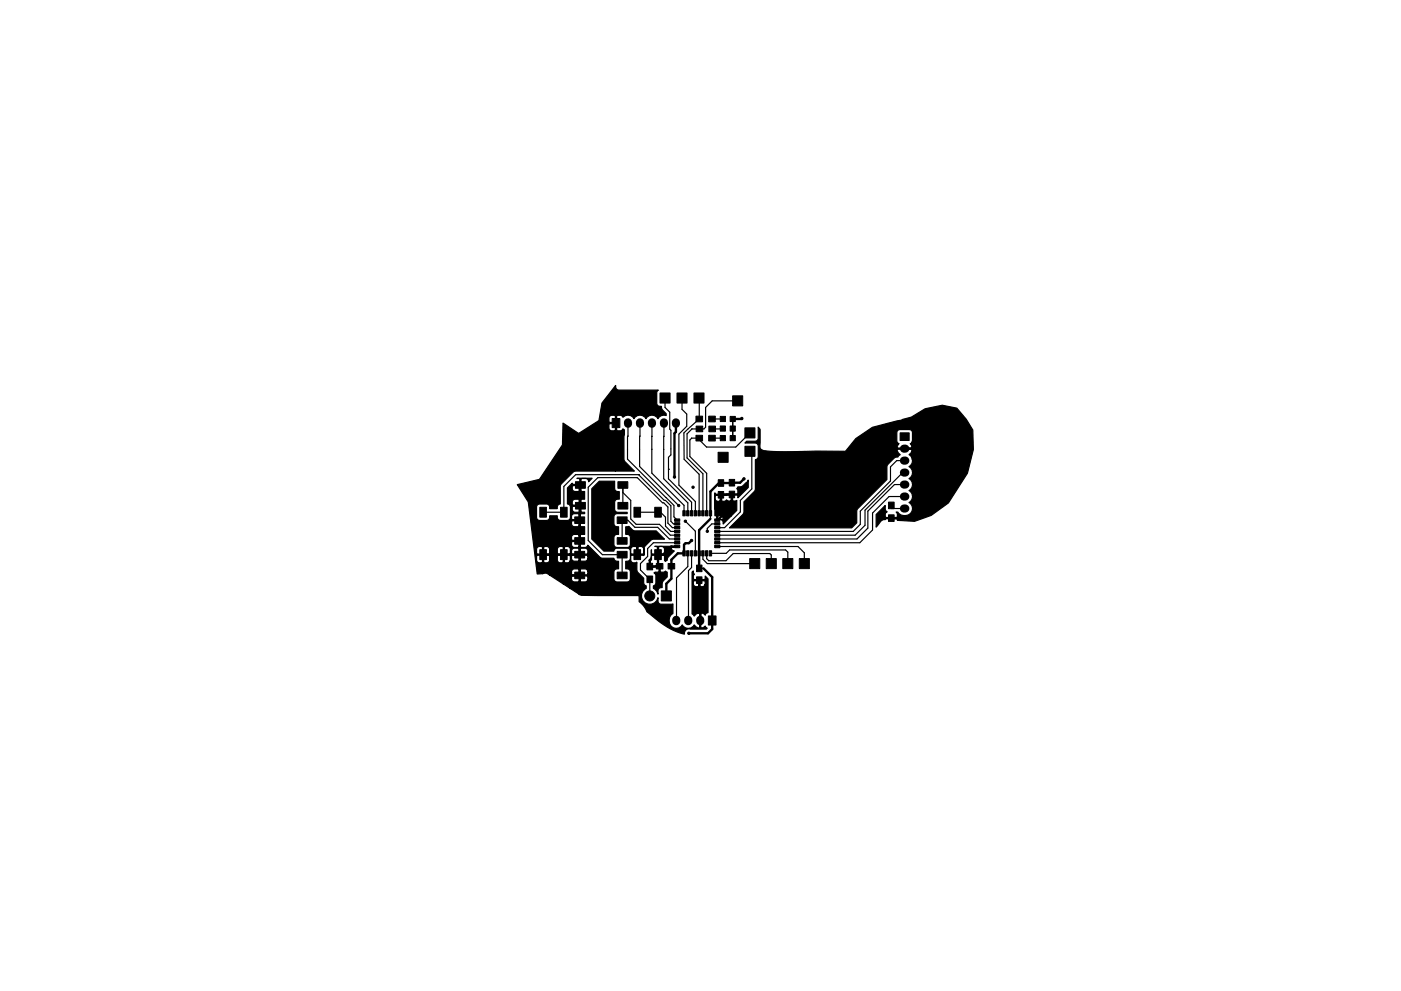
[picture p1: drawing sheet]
<svg xmlns="http://www.w3.org/2000/svg" width="297mm" height="210mm" viewBox="0 0 297 210" stroke-linecap="round" stroke-linejoin="round" font-family="sans-serif">
<g fill="#000" stroke="#000" stroke-width=".21">
<path d="M129.8 88.8h1.6v1.9h-1.6zM139.9 83.4h2.2v2.1h-2.2zM143.5 83.4h2.2v2.1h-2.2zM147.1 83.4h2.2v2.1h-2.2zM147.6 92.4h1.4v1.2h-1.4zM147.6 88.3h1.4v1.2h-1.4zM147.6 90.4h1.4v1.2h-1.4zM150.3 92.4h1.4v1.2h-1.4zM150.3 88.3h1.4v1.2h-1.4zM150.3 90.4h1.4v1.2h-1.4zM152.2 96h2.2v2.1h-2.2zM152.7 92.4h1.1v1.1h-1.1z"/>
<path d="M152.7 90.4h1.1v1.1h-1.1zM152.7 88.3h1.1v1.1h-1.1zM154.8 92.4h1.1v1.1h-1.1zM154.8 90.4h1.1v1.1h-1.1zM154.8 88.3h1.1v1.1h-1.1zM155.3 84h2.2v2.1h-2.2zM157.9 90.8h2.2v2.1h-2.2zM157.9 94.7h2.2v2.1h-2.2zM190.8 91.8h2v1.7h-2zM114.4 116.6h1.4v2.1h-1.4zM114.4 107.6h1.4v2.1h-1.4zM118.8 116.6h1.4v2.1h-1.4z"/>
<path d="M118.8 107.6h1.4v2.1h-1.4zM121.9 114.1h2.1v1.4h-2.1zM121.9 109.7h2.1v1.4h-2.1zM121.9 117h2.1v1.4h-2.1zM122 106.6h2.1v1.4h-2.1zM122 102.2h2.1v1.4h-2.1zM130.9 109.7h2.1v1.4h-2.1zM130.9 114.1h2.1v1.4h-2.1zM130.9 117h2.1v1.4h-2.1zM131 102.2h2.1v1.4h-2.1zM131 106.6h2.1v1.4h-2.1zM134.4 116.6h1.4v2.1h-1.4z"/>
<path d="M134.4 107.6h1.4v2.1h-1.4zM137.2 119.5h1.2v1.4h-1.2zM138.8 116.6h1.4v2.1h-1.4zM138.8 107.6h1.4v2.1h-1.4zM139.1 119.6h1.4v1.1h-1.4zM141.6 119.6h1.4v1.1h-1.4zM143 110.1h1.1v.5h-1.1zM143 110.9h1.1v.5h-1.1zM143 111.7h1.1v.5h-1.1zM143 112.5h1.1v.5h-1.1zM143 113.3h1.1v.5h-1.1zM143 114.1h1.1v.5h-1.1z"/>
<path d="M143 114.9h1.1v.5h-1.1zM143 115.7h1.1v.5h-1.1zM144.8 116.9h.5v1.1h-.5zM144.8 108.4h.5v1.1h-.5zM145.6 116.9h.5v1.1h-.5zM145.6 108.4h.5v1.1h-.5zM146.4 116.9h.5v1.1h-.5zM146.4 108.4h.5v1.1h-.5zM147.2 116.9h.5v1.1h-.5zM147.2 108.4h.5v1.1h-.5zM147.7 119.9h1.1v1.4h-1.1zM148 116.9h.5v1.1h-.5z"/>
<path d="M148 108.4h.5v1.1h-.5zM148.8 116.9h.5v1.1h-.5zM148.8 108.4h.5v1.1h-.5zM149.6 116.9h.5v1.1h-.5zM149.6 108.4h.5v1.1h-.5zM150.4 116.9h.5v1.1h-.5zM150.4 108.4h.5v1.1h-.5zM152.3 101.8h1.1v1.4h-1.1zM152.3 104.3h1.1v1.4h-1.1zM151.5 115.7h1.1v.5h-1.1zM151.5 114.9h1.1v.5h-1.1zM151.5 114.1h1.1v.5h-1.1z"/>
<path d="M151.5 113.3h1.1v.5h-1.1zM151.5 112.5h1.1v.5h-1.1zM151.5 111.7h1.1v.5h-1.1zM151.5 110.9h1.1v.5h-1.1zM151.5 110.1h1.1v.5h-1.1zM154.6 101.7h1.2v1.4h-1.2zM154.6 104.2h1.2v1.4h-1.2zM188.4 106.5h1.2v1.4h-1.2zM188.4 109.2h1.2v1.4h-1.2zM121.9 121.4h2.1v1.4h-2.1zM130.9 121.4h2.1v1.4h-2.1zM137.2 122.2h1.2v1.4h-1.2z"/>
<path d="M140.2 125.4h2.1v2.1h-2.1zM147.7 122.4h1.1v1.4h-1.1zM150.2 130.7h1.6v1.9h-1.6zM159 118.5h2.1v2.1h-2.1zM162.5 118.5h2.1v2.1h-2.1zM166 118.5h2.1v2.1h-2.1zM169.5 118.5h2.1v2.1h-2.1z"/>
<circle cx="157.3" cy="88.8" r=".25"/>
<circle cx="137.2" cy="113.5" r=".25"/>
<circle cx="143" cy="101.2" r=".25"/>
<circle cx="143.9" cy="107.3" r=".25"/>
<circle cx="145.3" cy="110.6" r=".25"/>
<circle cx="146.6" cy="114.7" r=".25"/>
<circle cx="146.9" cy="103.4" r=".25"/>
<circle cx="150" cy="112.7" r=".25"/>
<circle cx="152.4" cy="106.9" r=".25"/>
<circle cx="157.7" cy="101.6" r=".25"/>
<circle cx="119.5" cy="120.8" r=".25"/>
<circle cx="137.8" cy="126.4" r="1.07"/>
<circle cx="146" cy="134.4" r=".25"/>
</g>
<g fill="none" stroke="#000" stroke-width="1.7">
<path d="M133.1 89.6v.3M135.7 89.6v.3M138.2 89.6v.3M140.8 89.6v.3M143.3 89.6v.3M191.6 95.2h.4M191.6 97.7h.4M191.6 100.3h.4M191.6 102.8h.4M191.6 105.3h.4M191.6 107.9h.4M143.4 131.5v.3"/>
<path d="M145.9 131.5v.3M148.5 131.5v.3"/>
</g>
<g fill="none" stroke="#000" stroke-width=".25">
<path d="M133.1 89.8l-.1 7.6 9.9 9.8v2.5l.7 .7M135.7 89.8l-.1 9.2 8.3 8.3M138.2 89.8v10.6l6.8 6.8v1.7M140.8 89.8l-.1 11.8 5.1 5.1v2.2M141 84.4v2l1 1v3.6l.2 .3v5.2l-.5 .5v4.6M141.7 99.6h.1M144.6 84.4v2.4l1 1v2.6l-1.7 1.7v10.8l3.5 3.5v2.5M146.7 93l-.4 .4v3.5l3.5 3.5v8.5M148.2 84.4l.1 4.5-3.3 2.9v5.6l3.2 3.2v8.3M151 93h2.3M151 88.9h2.3M153.3 90.9l-2.3 .1"/>
<path d="M155.4 88.9v4.1M156.4 85h-5.4l-1.4 1.4v4.2l-.4 .4h-2.5l-1 1v5.1l3.3 3.4v8.4M159 91.8l-3 3h-6.2l-1.5-1.5v-.3h-1.7M159.4 95.8v7.9l-2.4 2.5v2.4l-3.4 3.4h-1.5M191.8 97.7h-1.7l-1.3 1.3v3l-6.4 6.4v2.8l-1.5 1.6h-28.8M123.1 102.9l-.2 .2M132.1 102.9v4.4M132.1 104.5l1.6 1.7v3.9l1.2 1.1h4.9l2.3 2.4h1.5M135.1 108.7h5l1 1v1.9l1.1 1.2h1.4M135.4 100.7h.1M135.4 100.7l5.4 5.5h.3l1.1 1.1v3.3l.6 .6h.8M135.4 100.7h-13.4l-2.5 2.5v5.5h-4.4"/>
<path d="M139.5 119.8l-.4 .4M141.2 105.6h.1M141.7 101.6h.1M141.7 101.6l4.9 5v2.3M143.6 115.2h-5.1l-1.2 1.2v1.7l-1.5 1.5v1.3l2 2v3.5M143.6 114.4h-1.7l-2.5-2.5h-4.8l-1.5-1.5h-1.2v4.4M143.6 112h-1l-1-1v-3.4l-.9-.9h-.2l-5.4-5.4h-8.4l-2 2.1v11.3l3 3h4.2v4.4M145.3 110.6l2.1 2.1v4.7M145.9 117.5l-.1-.1v2.8l-2.4 2.4v8.1M146.7 117.5l-.1 2.9-.6 .7v9.6M149 117.4v1.2l1 1h10M149.8 117.4v1.1l.5 .5h3.6l1.5-1.6h7.8l.3 .3v1.9"/>
<path d="M150.6 108.9v1.2M150.6 117.4h3.4l.7-.7h11.9l.4 .4v2.5M152.1 110.4h.1M152.1 116h17.1l1.3 1.3v2.3M152.1 111.2h-1.2l-.9 .9v.6M152.4 102.5h.5M152.9 104.9v.1M155.2 102.4l-.1 .1M189 107.8l3 .1M191.8 105.3h-3.3l-3.5 3.5v3.6l-2.7 2.8h-30.2M191.8 102.8h-2.2l-5.6 5.6v3.6l-2.3 2.4h-29.6M191.8 100.3h-.4l-8 7.9v3.2l-2.1 2.2h-29.2"/>
<path d="M148.2 120.6h.9"/>
</g>
<g fill="none" stroke="#000" stroke-width=".5">
<path d="M143.3 89.8v1.8l-.3 .3v9.3M157.3 88.8l-1.9 .1M191.8 95.2h3.1l2.3 2.3v10h-.3l-2.4 2.4h-5.5M115.1 117.7h7.8M122.9 117.7h.1M122.9 103.1v19h-2.1l-1.3-1.3M137.2 113.5l-2.1 2.1v2.1M143.6 116h-1.3l-1.7 1.7h-1.1v2.1M146.6 114.7l-.6 .5h-.6l-.4 .4v1.8h-1.3l-1.4 1.4v4l-1 1v2.6M150.6 110.1l-2.4 2.4v8.1M152.4 102.5l-1.8 1.8v4.6M152.9 105v1.5l-.5 .4"/>
<path d="M152.9 102.5h2.2M152.9 104.9h2.3v2.4l-3 3.1M157.7 101.6l-.8 .8h-1.7M137.8 120.2h1.3M148.3 123.1l.2 8.5M149.1 120.6l1.9 1.8v11.1l-.9 .9h-4.1"/>
</g>
<path d="M160.7 90.6l.5 .6-.1 3.3a.77 .77 0 0 0 .4 .9l.4 .2 3 .2h14.4l2.1-2.7 3.6-2.4 8.2-2.2 2.9-1.8 3.7-.7 3.1 .6 2 2.4 1.3 2.2 .2 4.2-1.3 5-4 6.3-3.7 2.7-3.5 1.2-3.6-.2-.2-.3h-2.3l-.1 .2-.4-.1-.4 .3-1.1 1.3v-2.6l1.9-2v1l.4 .4-.4 .5v.5l.1 .2h2.3l.2-.2v-.5l-.3-.5h.4a1.63 1.63 0 0 0 2.3 .6 1.63 1.63 0 0 0 .3-2.4l-.3-.2a1.45 1.45 0 0 0 0-2.5 1.45 1.45 0 0 0 0-2.6 1.45 1.45 0 0 0 0-2.5 1.37 1.37 0 0 0 .8-1.4v-5.8a.65 .65 0 0 0-.7-.7h-2a.65 .65 0 0 0-.7 .7l.1 2 .4 .3-.4 .7 .1 .3h3l.1-.3-.4-.7 .3-.1 .2-.5v4.1l-.1-.4-.7-.7 .5-.4 .2-.5-.1-.3h-3l-.1 .3 .2 .5 .5 .4-.5 .5-.8 .2-1.5 1.6-.1 2.9-6.1 6.2-.3 .5v2.5l-1 1.1h-25.9l2.8-2.9 .2-.5v-2.1l2.4-2.5 .1-6.5a.64 .64 0 0 0 .6-.6v-2.3a.65 .65 0 0 0-.7-.6h-2.2l.4-.4h1.8a.65 .65 0 0 0 .7-.6zM138.1 116.7v.7l.2 .1h1.1v-1.4l-.5-.2h3.6l.4 .2h-.4l-.2 .3 .3 .4 .4 .1-1.3 1.2-.2 .8-.4 .2-.2-.2v-2.4a.78 .78 0 0 0-1.3-.4v1.4h1.1l.2-.1v.6l-.2-.2h-2.4l-.2 .2v.8l-.2 .2v1.1l2.1-.1v1.2l.1 .2h.6l.4-.2 .4 .2v1l-.9 .8a1.59 1.59 0 0 0-.2 1.5 .71 .71 0 0 0-.9 .6v.8l-.2-.7-.8-.5v-.6l.4-.2 .2-.4-.1-1.8-.4-.3 .3-.2h.7l.1-.2v-.9h-2.1v-1.4l.4-.6zM151.6 104.6l.2 .3 4.5-.1 .1-.2v-.6l-.2-.3 .2-.4h.5a1.48 1.48 0 0 0 1.2-.9l.5-.5v1.5l-2.2 2.2v-.4l-.1-.2h-1v1.1l.2 .2 .7-.1v2.1l-1.1 1.1v-4.4l-2.1 .1v1.1l.1 .2h.5l.4-.4 .4 .3h.5l.2-.2v3.3l-1.8 1.8a.71 .71 0 0 0-.5-1h.4l.1-.3-.3-.4-.3-.1v-4.3h-.9l-.2 .2v.6a.69 .69 0 0 0 1.1 .3v3.2h-.3l-.2 .2v.6h-.2v-.6l-.4-.2zM119.4 89.8l3.3 2.2 4.3-2.8 .6-3.7 2.9-3.7a.78 .78 0 0 0 .7 1h8.4l-.4 .5 .1 2.5a.8 .8 0 0 0 .9 .4l.1 .5 .9 1.1v.4h-1l-.7 .6-.2-.3a1.47 1.47 0 0 0-2.3 .3 1.45 1.45 0 0 0-2.6 0 1.46 1.46 0 0 0-2.3-.3l-.5-.4h-.7l-.2 .2v3l.2 .1h.7l.5-.4 .3 .2-.1 6.5 2.2 2.2h-4v-11.6l-.2-.2-.9 .1a1.06 1.06 0 0 0-.1 1.4h1.2v.3h-1.2l-.2 .1a1.17 1.17 0 0 0 .3 1.3l.9 .1 .2-.1v8.6l-8.7 .1-3 2.9v4l-.2 .1a.79 .79 0 0 0-.4 .9h-1.7v-.3a.65 .65 0 0 0-.6-.7h-1.5l-.5 .2-.1 .5v2.2a.65 .65 0 0 0 .6 .6h1.7a.79 .79 0 0 0 .4-1h1.7v.4a.65 .65 0 0 0 .6 .6h1.5l.5-.2 .1-.4v-2.2a.64 .64 0 0 0-.6-.7v-3.4l1-1 .2 .3h1.4v-1.1l-.5-.2h3.1l-.7 .7-.1-.4-.4-.3h-1l-.1 .2v2.4l.1 .2h.7v1.6h-.7l-.1 .2v2.4l.1 .2h.7v.3h-.8l-.2 .1v2.5l.2 .2h.8v1.6h-.8l-.2 .1v2.5l.2 .2h.9l.5-.5 2.8 2.7h2.8v.3a.79 .79 0 0 0 .9 .4v1.6h-.3a.65 .65 0 0 0-.6 .6v1.5l.1 .5 .5 .2h2.2a.65 .65 0 0 0 .7-.7l-.1-1.7a.79 .79 0 0 0-.9-.4v-1.6h.3a.65 .65 0 0 0 .7-.7v-1.5l-.2-.4-.5-.2h-2.2a.64 .64 0 0 0-.6 .6h-2.2l-2.5-2.5v-10.7l1.6-1.6h3.2l.1 1.8a.79 .79 0 0 0 .9 .4v1.6a.76 .76 0 0 0-1 .6v1.5l.2 .5 .5 .2h2v.3h-2.2a.65 .65 0 0 0-.6 .6v1.8a.79 .79 0 0 0 .9 .4v1.6h-.3a.65 .65 0 0 0-.6 .6v1.5l.1 .5 .5 .2h2.2a.65 .65 0 0 0 .7-.7l-.1-1.7a.79 .79 0 0 0-.9-.4v-1.6l.6-.1 .8 .7 .5 .2h4.5l1.8 1.8h-2.4l-.5 .2-1.4 1.5-.1 1.7-.1-1.6-.4-.3h-.6l-.2 .2v1.4h1.1l.2-.1-.1 .5-1.4-.1v-1.7l-.2-.2-.8 .1-.3 .5v.9l.2 .1h1.1v.3h-1.1l-.2 .2v.9a.78 .78 0 0 0 1.3 .4l.1 1.9 1.4 1.5v1.2l.5 .4v.6h-.2a1.78 1.78 0 0 0 0 3 1.78 1.78 0 0 0 2.7-1.1l.1 1 .3 .4 2.8-.1v2.1l-.4 .2a1.64 1.64 0 0 0-.1 2.3 1.64 1.64 0 0 0 2.2 .2l.2-.3 .3 .3a1.47 1.47 0 0 0 2.3-.3l.4 .4 .5 .3 .2-.2v-2.9l-.2-.1v-6.9h-.9l-.2 .2v.6l.3 .4 .7 .1 .1-.2v5.8l-.5 .2-.4 .4-.5-.5v-8.8l.3-.3v.5l.2 .2-.2 .4v.6l.2 .2h2.2l.1-.2v-.6l.6 .6v7.2l-.4 .2-.2 .3v-7.1l-.1-.2h-1v1.1l.1 .2 .7-.1 .3-.4v6.5l-.7-.5-.2 .2v2.9l.2 .2 .7-.5 .4 .5-.2 .2-3.5-.1a.95 .95 0 0 0-1.1 1.1 19.3 19.3 0 0 1-7.1-4l-.8-.7-.7-1.1-1-1v-1.3l-10.9-.1v-9.2a.65 .65 0 0 0-.5-.8h-.9l-.2 .2v1.1h1.5l.1-.2v.6l-.1-.2h-1.5v1.1l.2 .2h.9l.5-.5v2.6l-.5-.5h-.9l-.2 .2v1.1h1.5l.1-.2v.6l-.1-.2h-1.5v1.1l.2 .2h.9l.5-.5v3.3h-1.3l-.4-.1v-23.2h-1.4l-.2 .2v.6l.3 .4 1.2 .1 .1-.2v2l-.1-.2h-1a.78 .78 0 0 0-.3 1.3h1.4v.2h-1.4l-.2 .2v.6l.3 .4 1.2 .1 .1-.2v17.7l-.1-.1v-17l-.2-.1-1.2 .1-.2 .4v.6l.1 .1h1.5v.3h-1.5l-.1 .5a.65 .65 0 0 0 .5 .8h.9l.2-.2v1.9l-.2-.1-1.2 .1-.2 .4v.6l.1 .1h1.5v.3h-1.5l-.1 .5a.65 .65 0 0 0 .5 .8h.9l.2-.2v.5l-.2-.2-1.2 .1-.2 .4v.6l.1 .2h1.5v.2h-1.5l-.1 .5a.65 .65 0 0 0 .5 .8h.9l.2-.2v2l-.2-.2-1.2 .1-.2 .4v.6l.1 .2h1.5v.2h-1.5l-.1 .5a.65 .65 0 0 0 .5 .8h.9l.2-.2v2.8l-1.9-1.2v-8.4a.78 .78 0 0 0-1.2-.4v1.4h1.1l.1-.1v.6l-.1-.2h-1.1v1.5l.1 .1 .9-.1 .2-.4v6l-1.5-1v-7.8l-.1-.2-.9 .1-.2 .5v.9l.1 .1h1.1v.3h-1.1l-.1 .2v.9a.78 .78 0 0 0 1.2 .4v4.6l-2.9-1.9v-5.5a.78 .78 0 0 0-1.2-.4v1.4h1.1l.1-.1v.6l-.1-.2h-1.1v1.5l.1 .1 .9-.1 .2-.4v3.1l-.6-.4-.9 .1v-5.6l-.1-.2-.9 .1-.2 .5v.9l.1 .1h1.1v.3h-1.1l-.1 .2v.9a.78 .78 0 0 0 1.2 .4v2.4l-1.1 .1-1.9-15.3-2.3-3.7 4.7-1.1 4.9-7.3z" fill="#000" stroke="#000" stroke-width=".25"/>
</svg>
